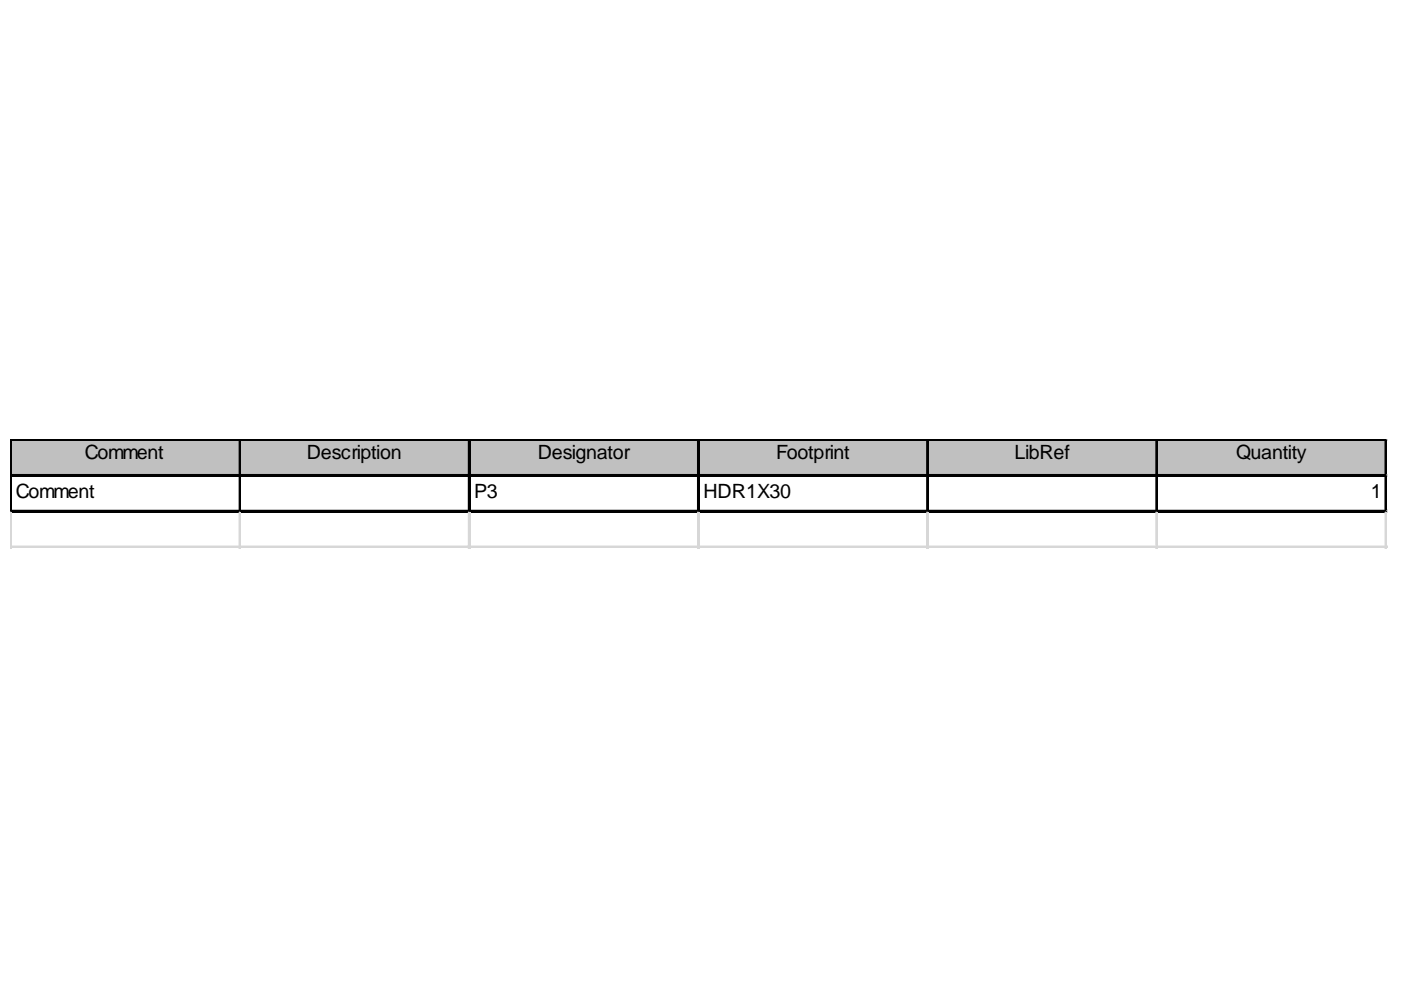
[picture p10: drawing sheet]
<svg xmlns="http://www.w3.org/2000/svg" width="297mm" height="210mm" viewBox="0 0 297 210" stroke-linecap="round" stroke-linejoin="round" font-family="sans-serif">
<defs><g id="words">
<g font-size="4.2">
<text x="18" y="97.3">Comment</text>
<text x="65.1" y="97.3">Description</text>
<text x="114" y="97.3">Designator</text>
<text x="164.5" y="97.3">Footprint</text>
<text x="215.1" y="97.3">LibRef</text>
<text x="262.1" y="97.3">Quantity</text>
<text x="3.4" y="105.6">Comment</text>
<text x="100.5" y="105.6">P3</text>
<text x="149.1" y="105.6">HDR1X30</text>
<text x="290.6" y="105.6">1</text>
</g>
</g></defs>
<path d="M2.5 93.4h291.6v7.7h-291.6z" fill="#c0c0c0"/>
<g fill="none" stroke="#000" stroke-width=".39">
<path d="M2.2 93.1v15.6M2.4 93.1v15.6M2.6 93.1h291.5M50.8 93.5v15.2M51 93.5v15.2M99.4 93.5v15.2M99.6 93.5v15.2M148 93.5v15.2M148.2 93.5v15.2M196.6 93.5v15.2M196.7 93.5v15.2M245.1 93.5v15.2"/>
<path d="M245.3 93.5v15.2M293.7 93.5v15.2M293.9 93.5v15.2M2.6 100.7h291.5M2.6 108.3h291.5"/>
</g>
<path d="M2.6 93.3h291.5M2.6 100.9h291.5M2.6 108.5h291.5" fill="none" stroke="#000" stroke-width=".38"/>
<g fill="none" stroke="#d0d7e5" stroke-width=".39">
<path d="M294.1 93.1h.1M2.2 108.7v7.6M2.4 108.7v7.6M50.8 108.7v7.6M51 108.7v7.6M99.4 108.7v7.6M99.6 108.7v7.6M148 108.7v7.6M148.2 108.7v7.6M196.6 108.7v7.6M196.7 108.7v7.6M245.1 108.7v7.6"/>
<path d="M245.3 108.7v7.6M293.7 108.7v7.6M293.9 108.7v7.6"/>
</g>
<path d="M294.1 93.1v.4z" fill="#d0d7e5"/>
<path d="M294.1 100.7h.1" fill="none" stroke="#d0d7e5" stroke-width=".39"/>
<path d="M294.1 100.7v.4z" fill="#d0d7e5"/>
<path d="M294.1 108.3h.1" fill="none" stroke="#d0d7e5" stroke-width=".39"/>
<path d="M294.1 108.3v.4z" fill="#d0d7e5"/>
<path d="M2.2 115.9h291.9" fill="none" stroke="#d0d7e5" stroke-width=".39"/>
<path d="M2.2 116h291.9" fill="none" stroke="#d0d7e5" stroke-width=".38"/>
<use href="#words"/>
</svg>
